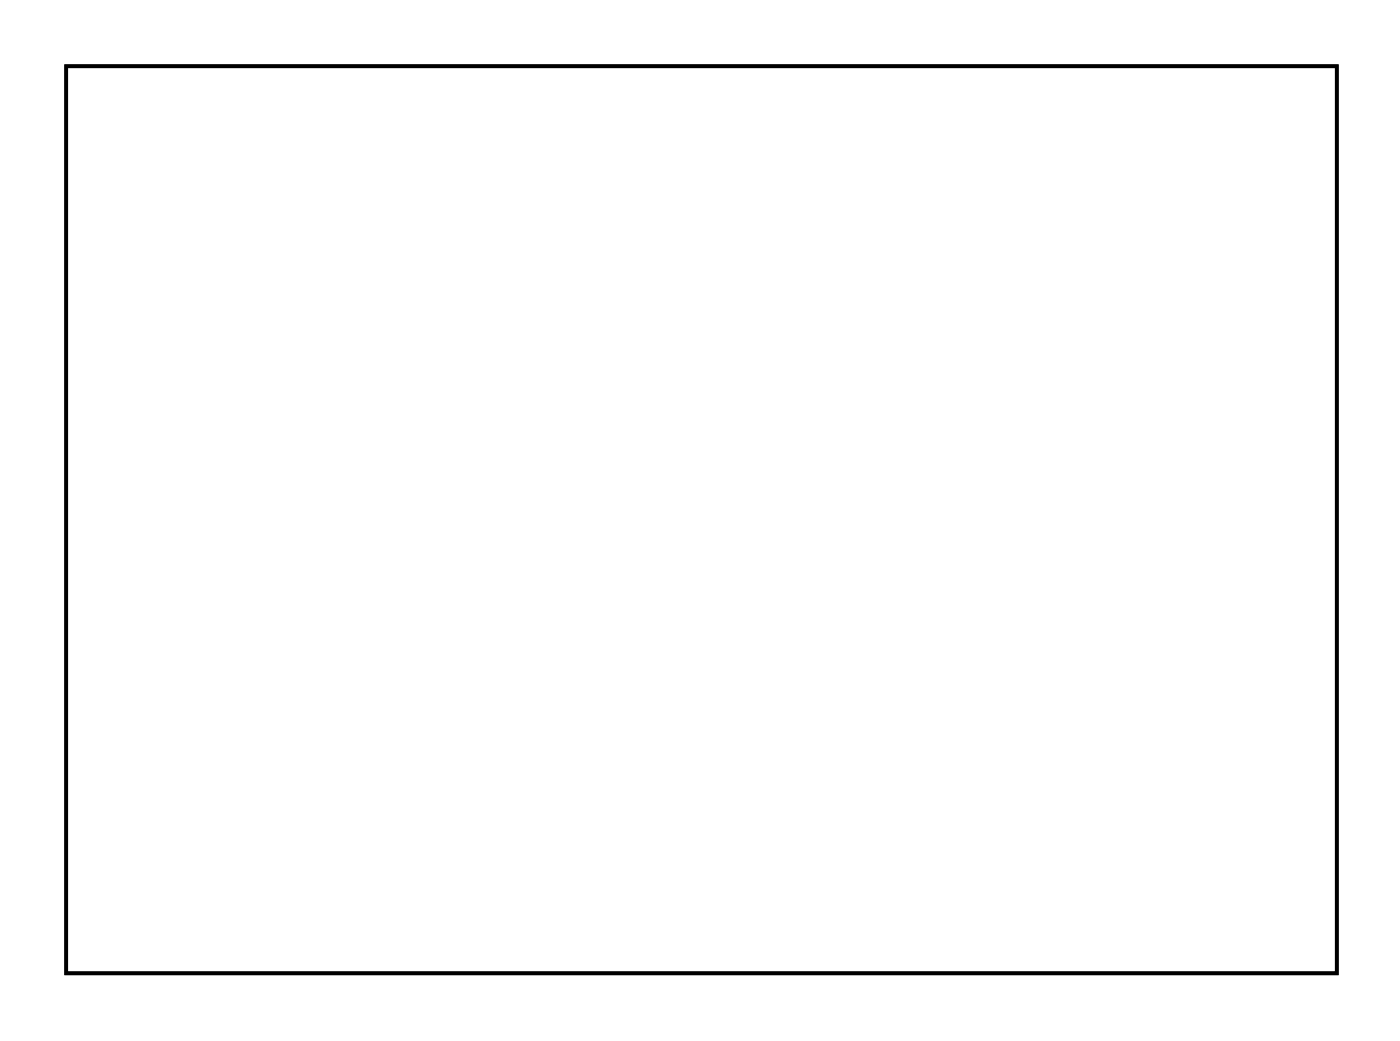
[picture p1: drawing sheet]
<svg xmlns="http://www.w3.org/2000/svg" width="77mm" height="57mm" viewBox="0 0 77 57" stroke-linecap="round" stroke-linejoin="round" font-family="sans-serif">
<path d="M3.6 3.6h69.8v49.8h-69.8z" fill="none" stroke="#000" stroke-width=".2"/>
<path d="M3.6 3.6v49.8h69.8v-49.8zM3.6 3.6h69.8v49.8h-69.8z" fill="#000"/>
<path d="M27.4 30.8h1.4v1.4h-1.4z" fill="#fff"/>
<path d="M27.4 30.8h1.4v1.4h-1.4z" fill="none" stroke="#fff" stroke-width=".76" stroke-linecap="butt"/>
<circle cx="28.1" cy="31.5" r=".7" fill="#fff"/>
<circle cx="28.1" cy="31.5" r=".7" fill="none" stroke="#fff" stroke-width=".76" stroke-linecap="butt"/>
<circle cx="25.5" cy="31.5" r=".7" fill="#fff"/>
<circle cx="25.5" cy="31.5" r=".7" fill="none" stroke="#fff" stroke-width=".76" stroke-linecap="butt"/>
<path d="M60.4 7.9h1.4v1.4h-1.4z" fill="#fff"/>
<path d="M60.4 7.9h1.4v1.4h-1.4z" fill="none" stroke="#fff" stroke-width=".76" stroke-linecap="butt"/>
<circle cx="61.1" cy="8.6" r=".7" fill="#fff"/>
<circle cx="61.1" cy="8.6" r=".7" fill="none" stroke="#fff" stroke-width=".76" stroke-linecap="butt"/>
<circle cx="61.1" cy="11.1" r=".7" fill="#fff"/>
<circle cx="61.1" cy="11.1" r=".7" fill="none" stroke="#fff" stroke-width=".76" stroke-linecap="butt"/>
<circle cx="53.5" cy="13.7" r=".74" fill="#fff"/>
<circle cx="53.5" cy="13.7" r=".74" fill="none" stroke="#fff" stroke-width=".76" stroke-linecap="butt"/>
<circle cx="53.5" cy="11.1" r=".74" fill="#fff"/>
<circle cx="53.5" cy="11.1" r=".74" fill="none" stroke="#fff" stroke-width=".76" stroke-linecap="butt"/>
<circle cx="53.5" cy="8.6" r=".74" fill="#fff"/>
<circle cx="53.5" cy="8.6" r=".74" fill="none" stroke="#fff" stroke-width=".76" stroke-linecap="butt"/>
<circle cx="50.9" cy="13.7" r=".74" fill="#fff"/>
<circle cx="50.9" cy="13.7" r=".74" fill="none" stroke="#fff" stroke-width=".76" stroke-linecap="butt"/>
<circle cx="50.9" cy="11.1" r=".74" fill="#fff"/>
<circle cx="50.9" cy="11.1" r=".74" fill="none" stroke="#fff" stroke-width=".76" stroke-linecap="butt"/>
<circle cx="50.9" cy="8.6" r=".74" fill="#fff"/>
<circle cx="50.9" cy="8.6" r=".74" fill="none" stroke="#fff" stroke-width=".76" stroke-linecap="butt"/>
<circle cx="33.1" cy="18.8" r=".74" fill="#fff"/>
<circle cx="33.1" cy="18.8" r=".74" fill="none" stroke="#fff" stroke-width=".76" stroke-linecap="butt"/>
<circle cx="30.6" cy="18.8" r=".74" fill="#fff"/>
<circle cx="30.6" cy="18.8" r=".74" fill="none" stroke="#fff" stroke-width=".76" stroke-linecap="butt"/>
<circle cx="28.1" cy="18.8" r=".74" fill="#fff"/>
<circle cx="28.1" cy="18.8" r=".74" fill="none" stroke="#fff" stroke-width=".76" stroke-linecap="butt"/>
<circle cx="25.5" cy="18.8" r=".74" fill="#fff"/>
<circle cx="25.5" cy="18.8" r=".74" fill="none" stroke="#fff" stroke-width=".76" stroke-linecap="butt"/>
<circle cx="23" cy="18.8" r=".74" fill="#fff"/>
<circle cx="23" cy="18.8" r=".74" fill="none" stroke="#fff" stroke-width=".76" stroke-linecap="butt"/>
<circle cx="20.4" cy="18.8" r=".74" fill="#fff"/>
<circle cx="20.4" cy="18.8" r=".74" fill="none" stroke="#fff" stroke-width=".76" stroke-linecap="butt"/>
<circle cx="43.3" cy="11.1" r=".74" fill="#fff"/>
<circle cx="43.3" cy="11.1" r=".74" fill="none" stroke="#fff" stroke-width=".76" stroke-linecap="butt"/>
<circle cx="40.8" cy="11.1" r=".74" fill="#fff"/>
<circle cx="40.8" cy="11.1" r=".74" fill="none" stroke="#fff" stroke-width=".76" stroke-linecap="butt"/>
<circle cx="38.2" cy="11.1" r=".74" fill="#fff"/>
<circle cx="38.2" cy="11.1" r=".74" fill="none" stroke="#fff" stroke-width=".76" stroke-linecap="butt"/>
<circle cx="35.7" cy="11.1" r=".74" fill="#fff"/>
<circle cx="35.7" cy="11.1" r=".74" fill="none" stroke="#fff" stroke-width=".76" stroke-linecap="butt"/>
<circle cx="33.1" cy="11.1" r=".74" fill="#fff"/>
<circle cx="33.1" cy="11.1" r=".74" fill="none" stroke="#fff" stroke-width=".76" stroke-linecap="butt"/>
<circle cx="66.2" cy="13.7" r=".74" fill="#fff"/>
<circle cx="66.2" cy="13.7" r=".74" fill="none" stroke="#fff" stroke-width=".76" stroke-linecap="butt"/>
<circle cx="66.2" cy="11.1" r=".74" fill="#fff"/>
<circle cx="66.2" cy="11.1" r=".74" fill="none" stroke="#fff" stroke-width=".76" stroke-linecap="butt"/>
<circle cx="66.2" cy="8.6" r=".74" fill="#fff"/>
<circle cx="66.2" cy="8.6" r=".74" fill="none" stroke="#fff" stroke-width=".76" stroke-linecap="butt"/>
<circle cx="48.4" cy="41.6" r=".67" fill="#fff"/>
<circle cx="48.4" cy="41.6" r=".67" fill="none" stroke="#fff" stroke-width=".69" stroke-linecap="butt"/>
<path d="M47.7 40.9h1.4v1.4h-1.4z" fill="#fff"/>
<path d="M47.7 40.9h1.4v1.4h-1.4z" fill="none" stroke="#fff" stroke-width=".69" stroke-linecap="butt"/>
<circle cx="45.8" cy="41.6" r=".67" fill="#fff"/>
<circle cx="45.8" cy="41.6" r=".67" fill="none" stroke="#fff" stroke-width=".69" stroke-linecap="butt"/>
<circle cx="43.3" cy="41.6" r=".67" fill="#fff"/>
<circle cx="43.3" cy="41.6" r=".67" fill="none" stroke="#fff" stroke-width=".69" stroke-linecap="butt"/>
<circle cx="40.8" cy="41.6" r=".67" fill="#fff"/>
<circle cx="40.8" cy="41.6" r=".67" fill="none" stroke="#fff" stroke-width=".69" stroke-linecap="butt"/>
<circle cx="38.2" cy="41.6" r=".67" fill="#fff"/>
<circle cx="38.2" cy="41.6" r=".67" fill="none" stroke="#fff" stroke-width=".69" stroke-linecap="butt"/>
<circle cx="35.7" cy="41.6" r=".67" fill="#fff"/>
<circle cx="35.7" cy="41.6" r=".67" fill="none" stroke="#fff" stroke-width=".69" stroke-linecap="butt"/>
<circle cx="33.1" cy="41.6" r=".67" fill="#fff"/>
<circle cx="33.1" cy="41.6" r=".67" fill="none" stroke="#fff" stroke-width=".69" stroke-linecap="butt"/>
<circle cx="30.6" cy="41.6" r=".67" fill="#fff"/>
<circle cx="30.6" cy="41.6" r=".67" fill="none" stroke="#fff" stroke-width=".69" stroke-linecap="butt"/>
<circle cx="28.1" cy="41.6" r=".67" fill="#fff"/>
<circle cx="28.1" cy="41.6" r=".67" fill="none" stroke="#fff" stroke-width=".69" stroke-linecap="butt"/>
<circle cx="25.5" cy="41.6" r=".67" fill="#fff"/>
<circle cx="25.5" cy="41.6" r=".67" fill="none" stroke="#fff" stroke-width=".69" stroke-linecap="butt"/>
<circle cx="23" cy="41.6" r=".67" fill="#fff"/>
<circle cx="23" cy="41.6" r=".67" fill="none" stroke="#fff" stroke-width=".69" stroke-linecap="butt"/>
<circle cx="20.4" cy="41.6" r=".67" fill="#fff"/>
<circle cx="20.4" cy="41.6" r=".67" fill="none" stroke="#fff" stroke-width=".69" stroke-linecap="butt"/>
<circle cx="17.9" cy="41.6" r=".67" fill="#fff"/>
<circle cx="17.9" cy="41.6" r=".67" fill="none" stroke="#fff" stroke-width=".69" stroke-linecap="butt"/>
<circle cx="15.4" cy="41.6" r=".67" fill="#fff"/>
<circle cx="15.4" cy="41.6" r=".67" fill="none" stroke="#fff" stroke-width=".69" stroke-linecap="butt"/>
<circle cx="12.8" cy="41.6" r=".67" fill="#fff"/>
<circle cx="12.8" cy="41.6" r=".67" fill="none" stroke="#fff" stroke-width=".69" stroke-linecap="butt"/>
<circle cx="48.4" cy="26.4" r=".67" fill="#fff"/>
<circle cx="48.4" cy="26.4" r=".67" fill="none" stroke="#fff" stroke-width=".69" stroke-linecap="butt"/>
<circle cx="45.8" cy="26.4" r=".67" fill="#fff"/>
<circle cx="45.8" cy="26.4" r=".67" fill="none" stroke="#fff" stroke-width=".69" stroke-linecap="butt"/>
<circle cx="43.3" cy="26.4" r=".67" fill="#fff"/>
<circle cx="43.3" cy="26.4" r=".67" fill="none" stroke="#fff" stroke-width=".69" stroke-linecap="butt"/>
<circle cx="40.8" cy="26.4" r=".67" fill="#fff"/>
<circle cx="40.8" cy="26.4" r=".67" fill="none" stroke="#fff" stroke-width=".69" stroke-linecap="butt"/>
<circle cx="38.2" cy="26.4" r=".67" fill="#fff"/>
<circle cx="38.2" cy="26.4" r=".67" fill="none" stroke="#fff" stroke-width=".69" stroke-linecap="butt"/>
<circle cx="35.7" cy="26.4" r=".67" fill="#fff"/>
<circle cx="35.7" cy="26.4" r=".67" fill="none" stroke="#fff" stroke-width=".69" stroke-linecap="butt"/>
<circle cx="33.1" cy="26.4" r=".67" fill="#fff"/>
<circle cx="33.1" cy="26.4" r=".67" fill="none" stroke="#fff" stroke-width=".69" stroke-linecap="butt"/>
<circle cx="30.6" cy="26.4" r=".67" fill="#fff"/>
<circle cx="30.6" cy="26.4" r=".67" fill="none" stroke="#fff" stroke-width=".69" stroke-linecap="butt"/>
<circle cx="28.1" cy="26.4" r=".67" fill="#fff"/>
<circle cx="28.1" cy="26.4" r=".67" fill="none" stroke="#fff" stroke-width=".69" stroke-linecap="butt"/>
<circle cx="25.5" cy="26.4" r=".67" fill="#fff"/>
<circle cx="25.5" cy="26.4" r=".67" fill="none" stroke="#fff" stroke-width=".69" stroke-linecap="butt"/>
<circle cx="23" cy="26.4" r=".67" fill="#fff"/>
<circle cx="23" cy="26.4" r=".67" fill="none" stroke="#fff" stroke-width=".69" stroke-linecap="butt"/>
<circle cx="20.4" cy="26.4" r=".67" fill="#fff"/>
<circle cx="20.4" cy="26.4" r=".67" fill="none" stroke="#fff" stroke-width=".69" stroke-linecap="butt"/>
<circle cx="17.9" cy="26.4" r=".67" fill="#fff"/>
<circle cx="17.9" cy="26.4" r=".67" fill="none" stroke="#fff" stroke-width=".69" stroke-linecap="butt"/>
<circle cx="15.4" cy="26.4" r=".67" fill="#fff"/>
<circle cx="15.4" cy="26.4" r=".67" fill="none" stroke="#fff" stroke-width=".69" stroke-linecap="butt"/>
<circle cx="12.8" cy="26.4" r=".67" fill="#fff"/>
<circle cx="12.8" cy="26.4" r=".67" fill="none" stroke="#fff" stroke-width=".69" stroke-linecap="butt"/>
<circle cx="71.2" cy="21.3" r=".7" fill="#fff"/>
<circle cx="71.2" cy="21.3" r=".7" fill="none" stroke="#fff" stroke-width=".76" stroke-linecap="butt"/>
<circle cx="61.1" cy="21.3" r=".7" fill="#fff"/>
<circle cx="61.1" cy="21.3" r=".7" fill="none" stroke="#fff" stroke-width=".76" stroke-linecap="butt"/>
<circle cx="58.5" cy="21.3" r=".7" fill="#fff"/>
<circle cx="58.5" cy="21.3" r=".7" fill="none" stroke="#fff" stroke-width=".76" stroke-linecap="butt"/>
<circle cx="48.4" cy="21.3" r=".7" fill="#fff"/>
<circle cx="48.4" cy="21.3" r=".7" fill="none" stroke="#fff" stroke-width=".76" stroke-linecap="butt"/>
<circle cx="43.3" cy="46.7" r=".74" fill="#fff"/>
<circle cx="43.3" cy="46.7" r=".74" fill="none" stroke="#fff" stroke-width=".76" stroke-linecap="butt"/>
<circle cx="40.8" cy="46.7" r=".74" fill="#fff"/>
<circle cx="40.8" cy="46.7" r=".74" fill="none" stroke="#fff" stroke-width=".76" stroke-linecap="butt"/>
<circle cx="38.2" cy="46.7" r=".74" fill="#fff"/>
<circle cx="38.2" cy="46.7" r=".74" fill="none" stroke="#fff" stroke-width=".76" stroke-linecap="butt"/>
<circle cx="35.7" cy="46.7" r=".74" fill="#fff"/>
<circle cx="35.7" cy="46.7" r=".74" fill="none" stroke="#fff" stroke-width=".76" stroke-linecap="butt"/>
<circle cx="33.1" cy="46.7" r=".74" fill="#fff"/>
<circle cx="33.1" cy="46.7" r=".74" fill="none" stroke="#fff" stroke-width=".76" stroke-linecap="butt"/>
<circle cx="30.6" cy="46.7" r=".74" fill="#fff"/>
<circle cx="30.6" cy="46.7" r=".74" fill="none" stroke="#fff" stroke-width=".76" stroke-linecap="butt"/>
<circle cx="28.1" cy="46.7" r=".74" fill="#fff"/>
<circle cx="28.1" cy="46.7" r=".74" fill="none" stroke="#fff" stroke-width=".76" stroke-linecap="butt"/>
<circle cx="25.5" cy="46.7" r=".74" fill="#fff"/>
<circle cx="25.5" cy="46.7" r=".74" fill="none" stroke="#fff" stroke-width=".76" stroke-linecap="butt"/>
<circle cx="23" cy="46.7" r=".74" fill="#fff"/>
<circle cx="23" cy="46.7" r=".74" fill="none" stroke="#fff" stroke-width=".76" stroke-linecap="butt"/>
<circle cx="20.4" cy="46.7" r=".74" fill="#fff"/>
<circle cx="20.4" cy="46.7" r=".74" fill="none" stroke="#fff" stroke-width=".76" stroke-linecap="butt"/>
<circle cx="17.9" cy="46.7" r=".74" fill="#fff"/>
<circle cx="17.9" cy="46.7" r=".74" fill="none" stroke="#fff" stroke-width=".76" stroke-linecap="butt"/>
<circle cx="15.4" cy="46.7" r=".74" fill="#fff"/>
<circle cx="15.4" cy="46.7" r=".74" fill="none" stroke="#fff" stroke-width=".76" stroke-linecap="butt"/>
<circle cx="12.8" cy="46.7" r=".74" fill="#fff"/>
<circle cx="12.8" cy="46.7" r=".74" fill="none" stroke="#fff" stroke-width=".76" stroke-linecap="butt"/>
<circle cx="10.3" cy="46.7" r=".74" fill="#fff"/>
<circle cx="10.3" cy="46.7" r=".74" fill="none" stroke="#fff" stroke-width=".76" stroke-linecap="butt"/>
<path d="M40.1 15.5h1.4v1.4h-1.4z" fill="#fff"/>
<path d="M40.1 15.5h1.4v1.4h-1.4z" fill="none" stroke="#fff" stroke-width=".76" stroke-linecap="butt"/>
<circle cx="40.8" cy="16.2" r=".7" fill="#fff"/>
<circle cx="40.8" cy="16.2" r=".7" fill="none" stroke="#fff" stroke-width=".76" stroke-linecap="butt"/>
<circle cx="38.2" cy="16.2" r=".7" fill="#fff"/>
<circle cx="38.2" cy="16.2" r=".7" fill="none" stroke="#fff" stroke-width=".76" stroke-linecap="butt"/>
</svg>
